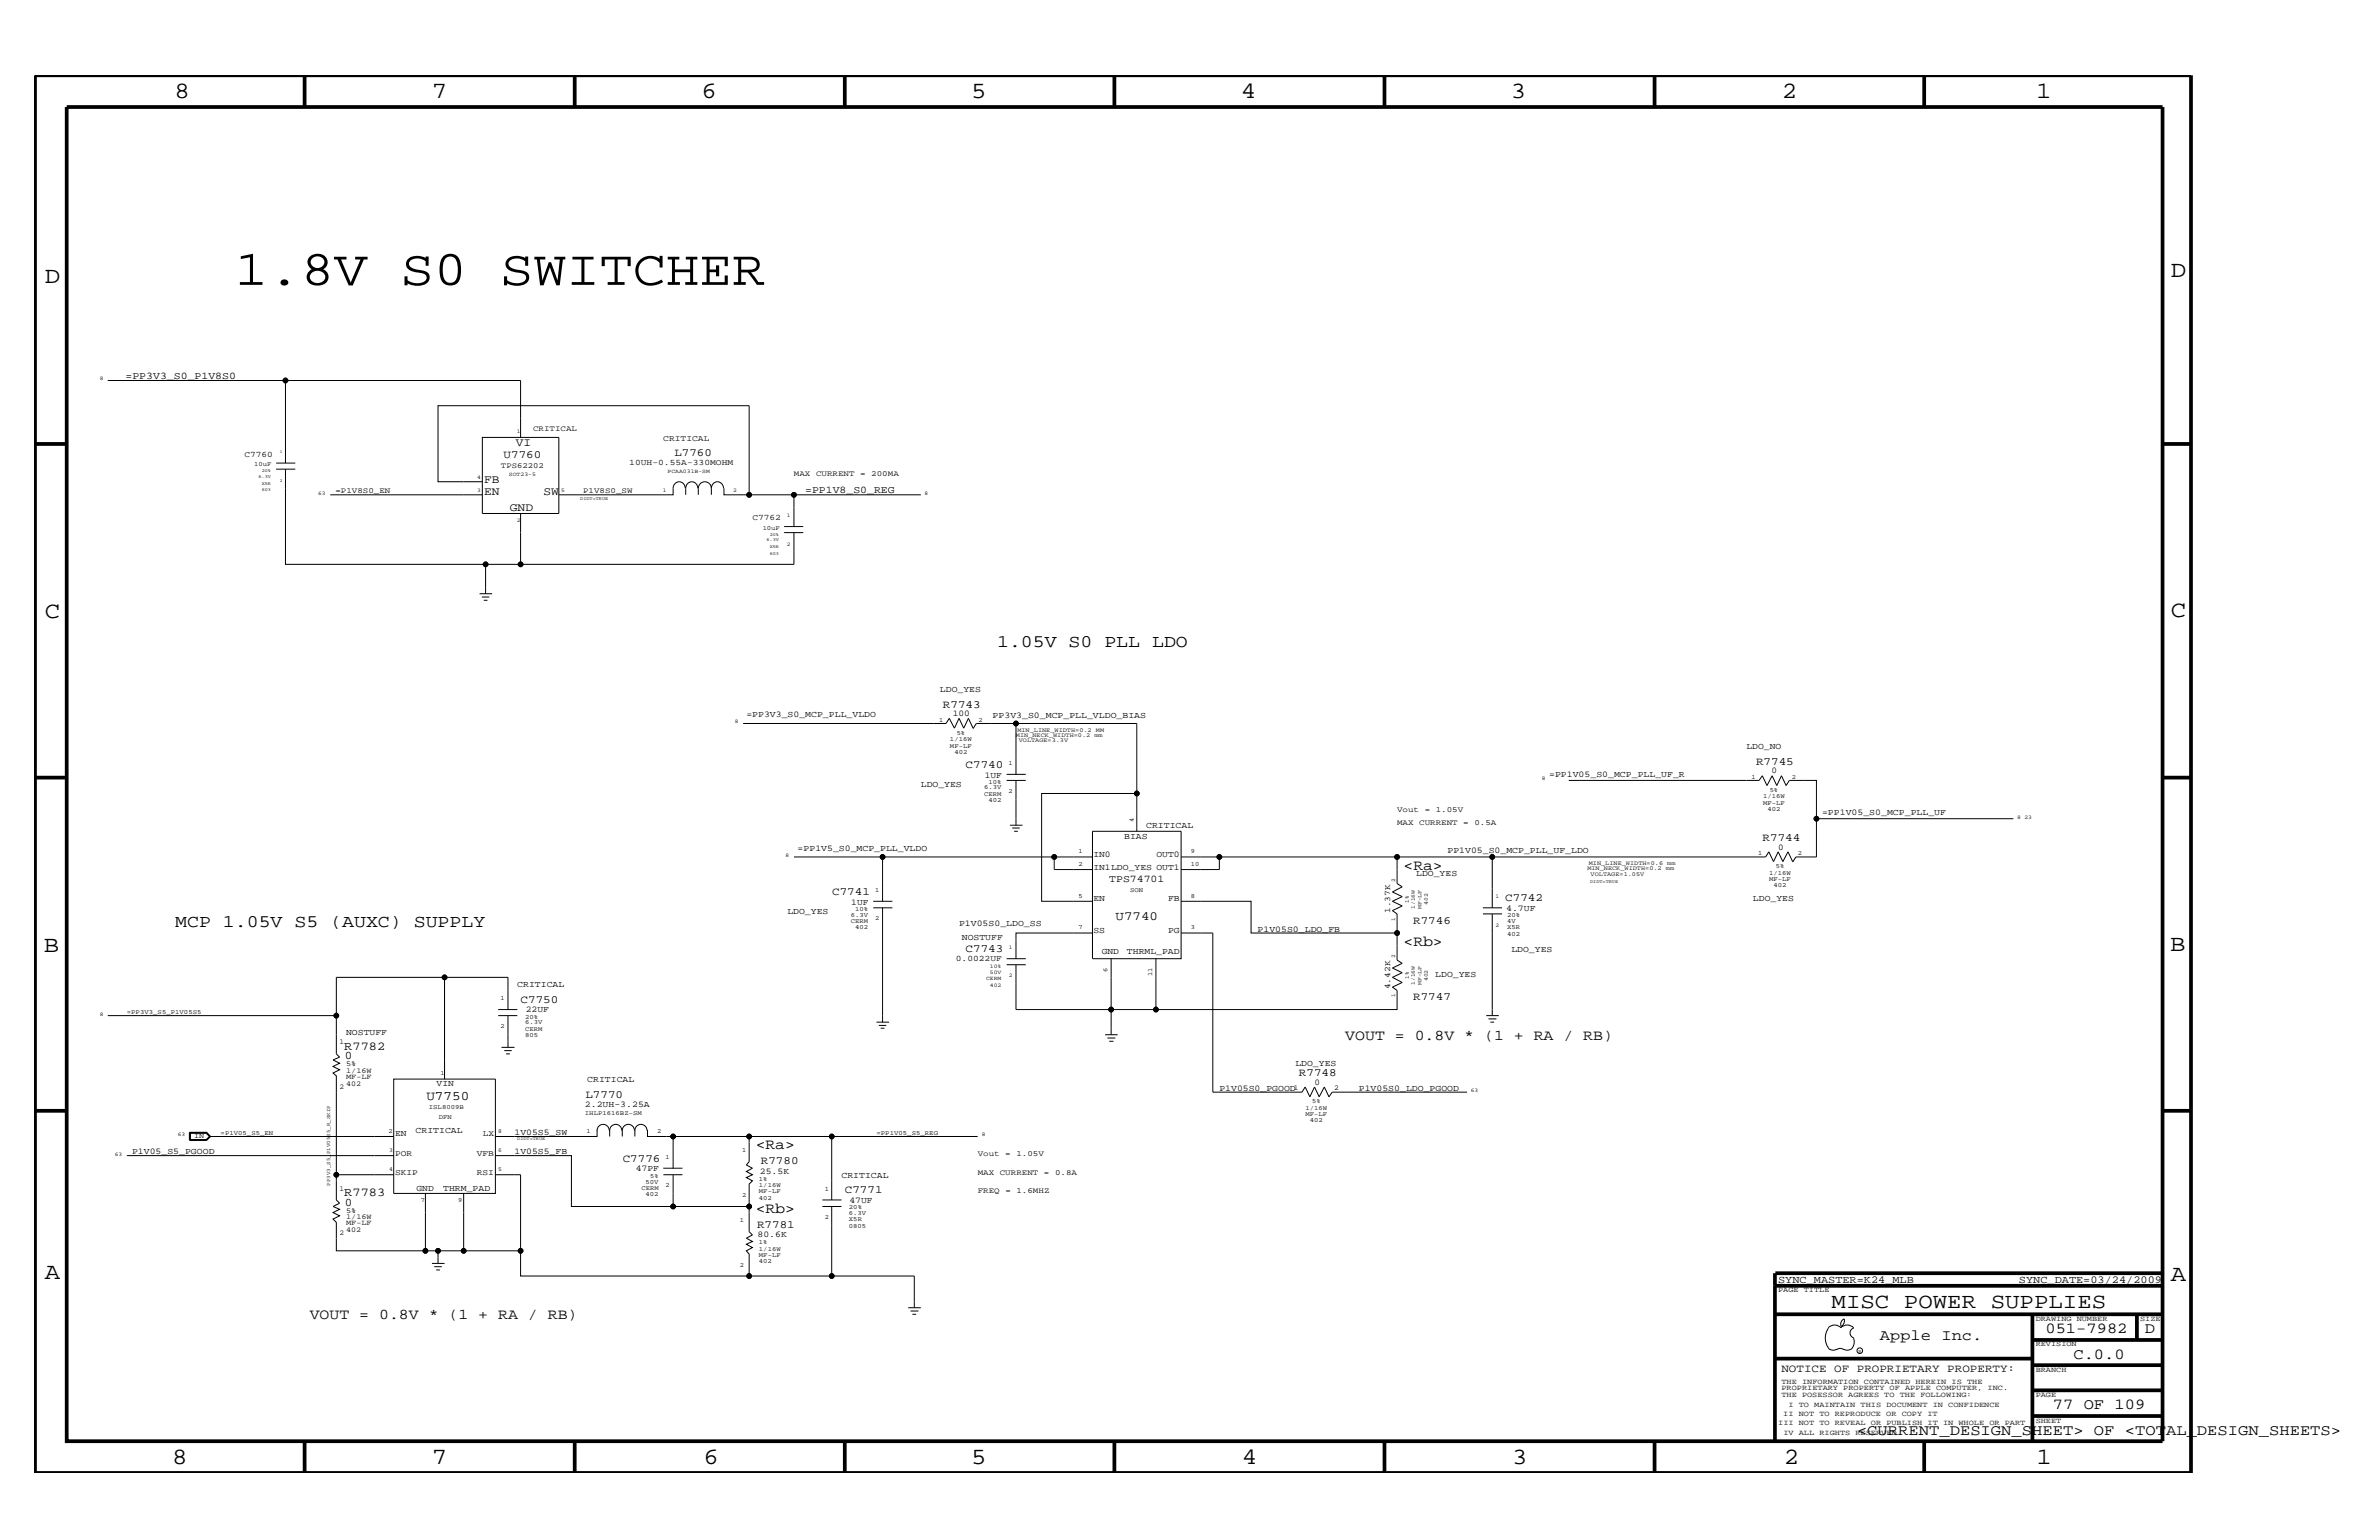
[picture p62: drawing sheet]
<svg xmlns="http://www.w3.org/2000/svg" width="432mm" height="279mm" viewBox="0 0 432 279" stroke-linecap="round" stroke-linejoin="round" font-family="sans-serif">
<defs><g id="words">
<text font-size="9.1" x="42.6" y="51.7">1.8V S0 SWITCHER</text>
<g font-size="4.2">
<text x="31.7" y="17.8">8</text>
<text x="78.4" y="17.8">7</text>
<text x="127.3" y="17.8">6</text>
<text x="176.3" y="17.8">5</text>
<text x="225.2" y="17.8">4</text>
<text x="274.2" y="17.8">3</text>
<text x="323.4" y="17.8">2</text>
<text x="369.6" y="17.8">1</text>
<text x="8.1" y="51.3">D</text>
<text x="394" y="50.3">D</text>
<text x="8.1" y="112.1">C</text>
<text x="394" y="111.9">C</text>
<text x="8" y="172.7">B</text>
<text x="393.9" y="172.5">B</text>
<text x="8.1" y="232">A</text>
<text x="394" y="232.4">A</text>
<text x="31.2" y="265.6">8</text>
<text x="78.4" y="265.6">7</text>
<text x="127.7" y="265.6">6</text>
<text x="176.3" y="265.6">5</text>
<text x="225.4" y="265.6">4</text>
<text x="274.5" y="265.6">3</text>
<text x="323.8" y="265.6">2</text>
<text x="369.7" y="265.6">1</text>
</g>
<text font-size="3.9" x="332.4" y="237.3">MISC POWER SUPPLIES</text>
<g font-size="3.2">
<text x="181" y="117.4">1.05V S0 PLL LDO</text>
<text x="31.8" y="168.2">MCP 1.05V S5 (AUXC) SUPPLY</text>
</g>
<g font-size="2.8">
<text x="341.2" y="243.1">Apple Inc.</text>
<text x="371.3" y="241.9">051-7982</text>
<text x="389.3" y="241.9">D</text>
<text x="376.3" y="246.5">C.0.0</text>
<text x="372.6" y="255.7">77 OF 109</text>
<text x="337.1" y="260.4">&lt;CURRENT_DESIGN_SHEET&gt; OF &lt;TOTAL_DESIGN_SHEETS&gt;</text>
</g>
<g font-size="2.7">
<text x="254.8" y="157.8">&lt;Ra&gt;</text>
<text x="254.8" y="171.6">&lt;Rb&gt;</text>
<text x="244.2" y="188.7">VOUT = 0.8V * (1 + RA / RB)</text>
<text x="137.2" y="208.5">&lt;Ra&gt;</text>
<text x="137.2" y="220">&lt;Rb&gt;</text>
<text x="56.2" y="239.4">VOUT = 0.8V * (1 + RA / RB)</text>
</g>
<text font-size="2.4" x="77.4" y="199.5">U7750</text>
<text font-size="2.3" x="202.5" y="167">U7740</text>
<g font-size="2.2">
<text x="62.5" y="190.5">R7782</text>
<text x="62.5" y="217">R7783</text>
</g>
<g font-size="2.1">
<text x="93.6" y="81">VI</text>
<text x="87.9" y="89.9">EN</text>
<text x="87.9" y="87.6">FB</text>
<text x="98.6" y="89.8">SW</text>
<text x="92.5" y="92.7">GND</text>
<text x="62.6" y="192.2">0</text>
<text x="62.6" y="218.7">0</text>
</g>
<g font-size="2">
<text x="91.4" y="83.2">U7760</text>
<text x="122.4" y="82.7">L7760</text>
<text x="171.2" y="128.4">R7743</text>
<text x="175.3" y="139.3">C7740</text>
<text x="318.7" y="138.7">R7745</text>
<text x="319.9" y="152.6">R7744</text>
<text x="151" y="162.3">C7741</text>
<text x="256.5" y="167.6">R7746</text>
<text x="273.2" y="163.5">C7742</text>
<text x="175.3" y="172.7">C7743</text>
<text x="94.5" y="182">C7750</text>
<text x="256.5" y="181.4">R7747</text>
<text x="235.8" y="195.2">R7748</text>
<text x="106.3" y="199.2">L7770</text>
<text x="113" y="210.8">C7776</text>
<text x="138.1" y="211.3">R7780</text>
<text x="153.3" y="216.5">C7771</text>
<text x="137.4" y="222.8">R7781</text>
<text x="323.3" y="248.9">NOTICE OF PROPRIETARY PROPERTY:</text>
</g>
<g font-size="1.9">
<text x="22.8" y="68.8">=PP3V3_S0_P1V8S0</text>
<text x="146.1" y="89.5">=PP1V8_S0_REG</text>
<text x="201.3" y="160">TPS74701</text>
<text x="322.7" y="232.7">SYNC_MASTER=K24_MLB</text>
<text x="366.4" y="232.7">SYNC_DATE=03/24/2009</text>
</g>
<g font-size="1.6">
<text x="170.6" y="125.5">LDO_YES</text>
<text x="135.5" y="130.1">=PP3V3_S0_MCP_PLL_VLDO</text>
<text x="172.9" y="130">100</text>
<text x="180.2" y="130.3">PP3V3_S0_MCP_PLL_VLDO_BIAS</text>
<text x="317" y="135.8">LDO_NO</text>
<text x="167.1" y="142.8">LDO_YES</text>
<text x="178.7" y="141.1">1UF</text>
<text x="281.2" y="141">=PP1V05_S0_MCP_PLL_UF_R</text>
<text x="321.6" y="140.3">0</text>
<text x="330.7" y="147.9">=PP1V05_S0_MCP_PLL_UF</text>
<text x="144.8" y="154.5">=PP1V5_S0_MCP_PLL_VLDO</text>
<text x="198.5" y="155.5">IN0</text>
<text x="204" y="152.3">BIAS</text>
<text x="208" y="150.2">CRITICAL</text>
<text x="209.9" y="155.5">OUT0</text>
<text x="262.7" y="154.8">PP1V05_S0_MCP_PLL_UF_LDO</text>
<text x="322.7" y="154.2">0</text>
<text x="198.5" y="157.8">IN1LDO_YES OUT1</text>
<text x="257" y="158.9">LDO_YES</text>
<text x="142.9" y="165.8">LDO_YES</text>
<text x="154.5" y="164.1">1UF</text>
<text x="174.1" y="167.9">P1V05S0_LDO_SS</text>
<text x="198.5" y="163.5">EN</text>
<text x="212" y="163.5">FB</text>
<text x="273.4" y="165.2">4.7UF</text>
<text x="318.2" y="163.5">LDO_YES</text>
<text x="174.6" y="170.5">NOSTUFF</text>
<text x="198.5" y="169.3">SS</text>
<text x="200" y="173.1">GND</text>
<text x="204.6" y="173.1">THRML_PAD</text>
<text x="212" y="169.3">PG</text>
<text x="228.3" y="169">P1V05S0_LDO_FB</text>
<text x="274.3" y="172.7">LDO_YES</text>
<text x="93.9" y="179.1">CRITICAL</text>
<text x="260.5" y="177.3">LDO_YES</text>
<text x="95.4" y="183.7">22UF</text>
<text x="62.8" y="187.7">NOSTUFF</text>
<text x="79.2" y="197">VIN</text>
<text x="106.6" y="196.4">CRITICAL</text>
<text x="221.3" y="197.9">P1V05S0_PGOOD</text>
<text x="235.1" y="193.5">LDO_YES</text>
<text x="238.6" y="196.9">0</text>
<text x="246.6" y="197.9">P1V05S0_LDO_PGOOD</text>
<text x="106.2" y="200.8">2.2UH-3.25A</text>
<text x="24" y="209.4">P1V05_S5_PGOOD</text>
<text x="71.7" y="206.2">EN</text>
<text x="75.4" y="205.6">CRITICAL</text>
<text x="93.4" y="209.4">1V05S5_FB</text>
<text x="93.4" y="205.9">1V05S5_SW</text>
<text x="115.4" y="212.5">47PF</text>
<text x="137.9" y="213">25.5K</text>
<text x="152.7" y="213.6">CRITICAL</text>
<text x="75.6" y="216">GND</text>
<text x="80.4" y="216">THRM_PAD</text>
<text x="154.2" y="218.3">47UF</text>
<text x="137.5" y="224.5">80.6K</text>
</g>
<g font-size="1.5">
<text x="44.4" y="82.8">C7760</text>
<text x="120.4" y="80">CRITICAL</text>
<text x="114.2" y="84.4">10UH-0.55A-330MOHM</text>
<text x="136.6" y="94.3">C7762</text>
<text x="252.3" y="165.7" transform="rotate(-90 252.3 165.7)">1.37K</text>
<text x="173.5" y="174.4">0.0022UF</text>
<text x="252.3" y="179.5" transform="rotate(-90 252.3 179.5)">4.42K</text>
<text x="71.7" y="209.7">POR</text>
<text x="86.5" y="209.7">VFB</text>
<text x="87.6" y="206.2">LX</text>
<text x="71.7" y="213.1">SKIP</text>
<text x="86.5" y="213.1">RSI</text>
</g>
<g font-size="1.4">
<text x="96.8" y="78.2">CRITICAL</text>
<text x="60.9" y="89.5">=P1V8S0_EN</text>
<text x="90.9" y="84.9">TPS62202</text>
<text x="105.8" y="89.5">P1V8S0_SW</text>
<text x="144.1" y="86.3">MAX CURRENT = 200MA</text>
<text x="253.6" y="147.3">Vout = 1.05V</text>
<text x="253.6" y="149.7">MAX CURRENT = 0.5A</text>
<text x="61.6" y="189.4">1</text>
<text x="61.6" y="197.6">2</text>
<text x="62.8" y="197">402</text>
<text x="62.8" y="193.5">5%</text>
<text x="62.8" y="194.7">1/16W</text>
<text x="62.8" y="195.8">MF-LF</text>
<text x="234.9" y="197.7">1</text>
<text x="242.1" y="197.7">2</text>
<text x="35.2" y="206.5">IN</text>
<text x="177.5" y="209.7">Vout = 1.05V</text>
<text x="177.5" y="213.1">MAX CURRENT = 0.8A</text>
<text x="61.6" y="216">1</text>
<text x="62.8" y="220">5%</text>
<text x="62.8" y="221.2">1/16W</text>
<text x="177.5" y="216.5">FREQ = 1.6MHZ</text>
<text x="61.6" y="224.1">2</text>
<text x="62.8" y="223.5">402</text>
<text x="62.8" y="222.3">MF-LF</text>
<text x="322.7" y="234.4">PAGE TITLE</text>
<text x="369.5" y="239.6">DRAWING NUMBER</text>
<text x="388.5" y="239.6">SIZE</text>
<text x="369.5" y="244.2">REVISION</text>
<text x="323.3" y="251.1">THE INFORMATION CONTAINED HEREIN IS THE</text>
<text x="369.5" y="248.9">BRANCH</text>
<text x="323.3" y="253.4">THE POSESSOR AGREES TO THE FOLLOWING:</text>
<text x="323.3" y="252.3">PROPRIETARY PROPERTY OF APPLE COMPUTER, INC.</text>
<text x="323.7" y="256.9">II NOT TO REPRODUCE OR COPY IT</text>
<text x="324.6" y="255.2">I TO MAINTAIN THIS DOCUMENT IN CONFIDENCE</text>
<text x="369.5" y="253.4">PAGE</text>
<text x="322.7" y="258.6">III NOT TO REVEAL OR PUBLISH IT IN WHOLE OR PART</text>
<text x="323.7" y="260.4">IV ALL RIGHTS RESERVED</text>
<text x="369.5" y="258.1">SHEET</text>
</g>
<g font-size="1.2">
<text x="46.1" y="84.5">10uF</text>
<text x="138.4" y="96.1">10uF</text>
<text x="170.4" y="130.9">1</text>
<text x="177.6" y="130.9">2</text>
<text x="172.4" y="135.7">MF-LF</text>
<text x="172.4" y="134.5">1/16W</text>
<text x="173.2" y="136.8">402</text>
<text x="173.7" y="133.3">5%</text>
<text x="178.6" y="143.2">6.3V</text>
<text x="179.4" y="142.2">10%</text>
<text x="183" y="138.7">1</text>
<text x="183" y="144">2</text>
<text x="317.9" y="141.3">1</text>
<text x="321.2" y="143.7">5%</text>
<text x="325.2" y="141.3">2</text>
<text x="178.6" y="144.4">CERM</text>
<text x="179.4" y="145.6">402</text>
<text x="205.8" y="149.1" transform="rotate(-90 205.8 149.1)">4</text>
<text x="320" y="144.8">1/16W</text>
<text x="320" y="146">MF-LF</text>
<text x="320.8" y="147.2">402</text>
<text x="195.7" y="154.8">1</text>
<text x="216.2" y="154.8">9</text>
<text x="319.1" y="155.1">1</text>
<text x="326.3" y="155.1">2</text>
<text x="158.8" y="161.8">1</text>
<text x="195.7" y="157.1">2</text>
<text x="205.1" y="161.8">SON</text>
<text x="216.2" y="157.1">10</text>
<text x="321.1" y="158.7">1/16W</text>
<text x="321.1" y="159.8">MF-LF</text>
<text x="321.9" y="161">402</text>
<text x="322.3" y="157.5">5%</text>
<text x="154.4" y="166.3">6.3V</text>
<text x="154.4" y="167.4">CERM</text>
<text x="155.2" y="165.2">10%</text>
<text x="158.8" y="167">2</text>
<text x="195.7" y="162.8">5</text>
<text x="216.2" y="162.8">8</text>
<text x="273.6" y="167.4">4V</text>
<text x="273.6" y="166.4">20%</text>
<text x="155.2" y="168.6">402</text>
<text x="195.7" y="168.6">7</text>
<text x="216.2" y="168.6">3</text>
<text x="273.6" y="168.6">X5R</text>
<text x="273.6" y="169.8">402</text>
<text x="201" y="176.4" transform="rotate(-90 201 176.4)">6</text>
<text x="209.1" y="177.2" transform="rotate(-90 209.1 177.2)">11</text>
<text x="23" y="184">=PP3V3_S5_P1V05S5</text>
<text x="90.8" y="181.4">1</text>
<text x="95.3" y="184.9">20%</text>
<text x="95.3" y="185.9">6.3V</text>
<text x="90.8" y="186.5">2</text>
<text x="95.3" y="187.1">CERM</text>
<text x="95.3" y="188.2">805</text>
<text x="79.9" y="195">1</text>
<text x="77.9" y="201.2">ISL8009B</text>
<text x="79.7" y="203.1">DFN</text>
<text x="106.2" y="202.3">IHLP1616BZ-SM</text>
<text x="236.9" y="202.5">MF-LF</text>
<text x="236.9" y="201.4">1/16W</text>
<text x="237.7" y="203.7">402</text>
<text x="238.2" y="200.2">5%</text>
<text x="40" y="205.9">=P1V05_S5_EN</text>
<text x="70.5" y="205.5">2</text>
<text x="106.4" y="205.6">1</text>
<text x="119.3" y="205.6">2</text>
<text x="134.7" y="209.1">1</text>
<text x="159.1" y="205.9">=PP1V05_S5_REG</text>
<text x="116.4" y="215.8">CERM</text>
<text x="117.2" y="214.7">50V</text>
<text x="118" y="213.6">5%</text>
<text x="120.8" y="210.3">1</text>
<text x="120.8" y="215.4">2</text>
<text x="137.8" y="215.4">1/16W</text>
<text x="137.8" y="214.2">1%</text>
<text x="76.4" y="218.1">7</text>
<text x="83.1" y="218.1">9</text>
<text x="117.2" y="217">402</text>
<text x="134.3" y="221.8">1</text>
<text x="134.7" y="217.1">2</text>
<text x="137.8" y="216.5">MF-LF</text>
<text x="137.8" y="217.7">402</text>
<text x="149.7" y="216">1</text>
<text x="149.7" y="221.2">2</text>
<text x="154.1" y="221.6">X5R</text>
<text x="154.1" y="219.4">20%</text>
<text x="154.1" y="220.5">6.3V</text>
<text x="137.8" y="225.7">1%</text>
<text x="137.8" y="226.9">1/16W</text>
<text x="154.1" y="222.8">0805</text>
<text x="134.3" y="229.8">2</text>
<text x="137.8" y="229.2">402</text>
<text x="137.8" y="228.1">MF-LF</text>
</g>
<g font-size="1.1">
<text x="184.4" y="133.7">MIN_NECK_WIDTH=0.2 mm</text>
<text x="184.7" y="132.8">MIN_LINE_WIDTH=0.2 MM</text>
<text x="184.9" y="134.6">VOLTAGE=3.3V</text>
<text x="288.1" y="157.9">MIN_NECK_WIDTH=0.2 mm</text>
<text x="288.4" y="157">MIN_LINE_WIDTH=0.6 mm</text>
<text x="288.7" y="158.9">VOLTAGE=1.05V</text>
<text x="70.6" y="209">3</text>
<text x="90.4" y="205.5">8</text>
<text x="90.4" y="209">6</text>
<text x="70.6" y="212.4">4</text>
<text x="90.4" y="212.4">5</text>
</g>
<g font-size="1">
<text x="18.1" y="69">8</text>
<text x="93.8" y="78.5">1</text>
<text x="57.7" y="89.8">63</text>
<text x="86.6" y="89.3">3</text>
<text x="86.6" y="87">4</text>
<text x="92.4" y="86.3">SOT23-5</text>
<text x="101.9" y="89.3">5</text>
<text x="120.3" y="89.2">1</text>
<text x="121.2" y="85.8">PCAA031B-SM</text>
<text x="133.1" y="89.2">2</text>
<text x="167.8" y="89.8">8</text>
<text x="93.8" y="94.7">2</text>
<text x="142.8" y="93.8">1</text>
<text x="142.8" y="99">2</text>
<text x="133.4" y="131.3">8</text>
<text x="279.8" y="141.6">8</text>
<text x="366.1" y="148.5">8 23</text>
<text x="142.6" y="155.5">8</text>
<text x="253.2" y="160" transform="rotate(-90 253.2 160)">2</text>
<text x="253.2" y="167.1" transform="rotate(-90 253.2 167.1)">1</text>
<text x="255.7" y="163.9" transform="rotate(-90 255.7 163.9)">1%</text>
<text x="256.8" y="164.9" transform="rotate(-90 256.8 164.9)">1/16W</text>
<text x="258" y="164.9" transform="rotate(-90 258 164.9)">MF-LF</text>
<text x="259.2" y="164.2" transform="rotate(-90 259.2 164.2)">402</text>
<text x="271.4" y="162.9">1</text>
<text x="183.1" y="172.2">1</text>
<text x="253.2" y="173.8" transform="rotate(-90 253.2 173.8)">2</text>
<text x="271.4" y="168.2">2</text>
<text x="179" y="177.8">CERM</text>
<text x="179.7" y="179">402</text>
<text x="179.7" y="176.6">50V</text>
<text x="179.7" y="175.6">10%</text>
<text x="183.1" y="177.3">2</text>
<text x="255.7" y="177.7" transform="rotate(-90 255.7 177.7)">1%</text>
<text x="256.8" y="178.7" transform="rotate(-90 256.8 178.7)">1/16W</text>
<text x="258" y="178.7" transform="rotate(-90 258 178.7)">MF-LF</text>
<text x="259.2" y="178" transform="rotate(-90 259.2 178)">402</text>
<text x="18.1" y="184.3">8</text>
<text x="253.2" y="180.9" transform="rotate(-90 253.2 180.9)">1</text>
<text x="267" y="198.1">63</text>
<text x="20.8" y="209.7">63</text>
<text x="32.3" y="206.2">63</text>
<text x="178.2" y="206.2">8</text>
</g>
<g font-size=".9">
<text x="59.9" y="215.2" transform="rotate(-90 59.9 215.2)">PP3V3_S5_P1V05S5_R_SKIP</text>
<text x="337.3" y="245.4">R</text>
</g>
<g font-size=".8">
<text x="50.8" y="82.2">1</text>
<text x="46.9" y="86.7">6.3V</text>
<text x="47.5" y="89">603</text>
<text x="47.5" y="87.9">X5R</text>
<text x="47.5" y="85.7">20%</text>
<text x="50.8" y="87.4">2</text>
<text x="105.3" y="90.8">DIDT=TRUE</text>
<text x="139.1" y="98.2">6.3V</text>
<text x="139.7" y="99.4">X5R</text>
<text x="139.7" y="100.6">603</text>
<text x="139.7" y="97.2">20%</text>
<text x="288.6" y="160.1">DIDT=TRUE</text>
<text x="93.9" y="206.8">DIDT=TRUE</text>
</g>
</g></defs>
<g fill="none" stroke="#000" stroke-width=".18">
<path d="M19.6 69h74.9v10.4M51.8 69v15M87.5 79.4h13.9v13.8h-13.9zM50.1 85.1h3.5M50.1 84h3.5M51.8 85.1v17.3h36.3v5.3M59.9 89.8h27.6M87.5 87.4h-8v-13.8h56.5v16.2h31.1M94.5 93.2v9.2h-6.4M124.4 88.6a1.1 1.1 0 0 0-1.1-1.2 1.1 1.1 0 0 0-1.1 1.2v1.2h-20.8M126.7 88.6a1.1 1.1 0 0 0-1.1-1.2 1.1 1.1 0 0 0-1.1 1.2v1.2M129.1 88.6a1.19 1.19 0 0 0-1.2-1.2 1.19 1.19 0 0 0-1.2 1.2v1.2"/>
<path d="M129.1 88.6a1.1 1.1 0 0 1 1.1-1.2 1.1 1.1 0 0 1 1.1 1.2M129.1 88.6v1.2M131.4 88.6v1.2h4.6M142.3 96.6h3.5M142.3 95.5h3.5M144.1 89.8v5.7M144.1 96.6v5.8h-49.6M87 107.7h2.3M87.5 108.3h1.3M87.8 108.9h.7M134.9 131.3h36.8l.6-1 .9 1.8 .9-1.8 .8 1.8 .9-1.8 .8 1.8M184.4 131.3h-7.2l-.6 .9"/>
<path d="M144.1 155.5h16.1M182.7 141.6h3.5M182.7 140.5h3.5M183.3 149.7h2.3M183.7 150.2h1.4M184.1 150.8h.6M184.4 140.5v-9.2h21.9v12.7M184.4 141.6v8.1M191.3 155.5h-31.1v8M191.3 155.5h7M191.3 155.5v2.3h7M198.3 150.8h16.1v23.1h-16.1z"/>
<path d="M206.3 150.8v-6.8h-17.2v19.5h9.2M214.4 155.5h6.9M221.3 155.5h32.3v4.8l.9 .6-1.8 .9 1.8 .9-1.8 .8 1.8 .9-1.8 .8 .9 .6v3.5M221.3 155.5v2.3h-6.9M253.6 155.5h17.2v9.2M270.8 155.5h49.7l.6-1 .8 1.8 .8-1.8 .9 1.8 .9-1.8 .9 1.8M284.7 141.6h34.6l.6-.9 .8 1.8 .9-1.8 .9 1.8 .8-1.8 .9 1.8 .6-.9h4.9v6.9h35.7M329.7 148.5v7h-3.7l-.6 .9M80.7 177.3h11.5v5.9M158.5 164.7h3.5M158.5 163.5h3.5M160.2 164.7v20.7"/>
<path d="M182.7 175h3.5M182.7 173.9h3.5M184.4 175v8.2h25.4M198.3 169.3h-13.9v4.6M201.7 173.9v13.8M214.4 163.5h12.7v5.8h26.5v4.9l.9 .6-1.8 .8 1.8 .9-1.8 .8 1.8 1-1.8 .8 .9 .6v3.5h-43.8v-9.3M214.4 169.3h5.7v28.8h16.2l.6-.9 .8 1.8 .9-1.8 .8 1.8 1-1.8 .8 1.8 .6-.9h24.5M269.2 165.8h3.4M269.2 164.7h3.4M270.8 165.8v18.5M19.6 184.3h41.4v6.9l.6 .6-1.1 .5 1.1 .6-1.1 .6 1.1 .6-1.1 .6 .5 .5v17.9M61 184.3v-7h19.7v18.5"/>
<path d="M71.5 195.8h18.4v20.7h-18.4zM90.4 184.3h3.5M90.4 183.2h3.5M91 190h2.4M91.5 190.6h1.4M91.9 191.2h.6M92.2 184.3v5.7M159.1 185.4h2.3M159.5 186h1.4M159.9 186.5h.6M200.6 187.7h2.3M201 188.3h1.4"/>
<path d="M201.3 188.9h.8M269.7 184.3h2.3M270.2 184.9h1.4M270.5 185.4h.7M23 209.7h48.5M34.4 205.4h3.1l.7 .8-.7 .7h-3.1zM34.5 205.5v1.3h2.9M34.5 205.6h2.9l.6 .6M37.4 205.5l.7 .7-.7 .6M38 206.2l-.6 .6M38 206.2h33.5M38.2 206.2l-.7-.7h-3v1.4"/>
<path d="M71.5 213.1h-10.5v4.6l.6 .6-1.1 .6 1.1 .5-1.1 .6 1.1 .6-1.1 .6 .5 .6v5.1h16.2v-10.4M84.2 216.5v10.4h10.3v4.6h56.5M89.9 209.7h13.8v9.2h18.5v-5.8M89.9 213.1h4.6v13.8M108.4 205v1.2h-18.5M108.4 205.1a1.1 1.1 0 0 1 1.1-1.1 1.1 1.1 0 0 1 1.1 1.1M110.7 205.1a1.1 1.1 0 0 1 1.1-1.1 1.1 1.1 0 0 1 1.1 1.1M110.7 205v1.2M112.9 205.1a1.1 1.1 0 0 1 1.1-1.1 1.1 1.1 0 0 1 1.1 1.1M112.9 205v1.2M115.2 205.1a1.1 1.1 0 0 1 1.1-1.1 1.1 1.1 0 0 1 1.1 1.1M115.2 205v1.2"/>
<path d="M117.5 205v1.2h60M120.4 213.1h3.5M120.4 211.9h3.5M122.2 218.9h13.8M122.2 206.2v5.7M136 206.2v4.6l-.5 .6 1.1 .5-1.1 .6 1.1 .6-1.1 .5 1.1 .6-.6 .6v8.7l.6 .6-1.1 .5 1.1 .6-1.1 .5 1.1 .6-1.1 .6 .5 .6v4M149.3 218.9h3.4M149.3 217.7h3.4M151 218.9v12.6h14.9v5.8M151 206.2v11.5M77.2 226.9h2.3M78.4 229.2h2.3"/>
<path d="M78.8 229.8h1.4M79.2 230.4h.6M84.2 226.9h-4.7v2.3M164.8 237.3h2.3M165.3 237.9h1.4M165.6 238.4h.7M334.7 239.3l.1 .3a1.19 1.19 0 0 1-.6 1.1M334.8 239.3a1.02 1.02 0 0 0-.6 1.3M331.8 240.9a1.61 1.61 0 0 1 2.4 0M331.9 241a3.1 3.1 0 0 0 .2 3.9M332.1 244.8l.6 .2 .7-.2M333.4 244.9l.6-.3 .7 .3"/>
<path d="M334.1 240.9a1.61 1.61 0 0 1 2.3 0M334.6 244.8l.7 .2 .6-.2M336.4 242.8l.2 .6a1.95 1.95 0 0 1-.6 1.4M336.5 240.9a.93 .93 0 0 0-.7 .9 .93 .93 0 0 0 .7 .9"/>
<circle cx="51.8" cy="69" r=".42"/>
<circle cx="136" cy="89.8" r=".42"/>
<circle cx="144.1" cy="89.8" r=".42"/>
<circle cx="88.1" cy="102.4" r=".42"/>
<circle cx="94.5" cy="102.4" r=".42"/>
<circle cx="184.4" cy="131.3" r=".42"/>
<circle cx="160.2" cy="155.5" r=".42"/>
<circle cx="191.3" cy="155.5" r=".42"/>
<circle cx="206.3" cy="144" r=".42"/>
<circle cx="221.3" cy="155.5" r=".42"/>
<circle cx="253.6" cy="155.5" r=".42"/>
<circle cx="270.8" cy="155.5" r=".42"/>
<circle cx="329.7" cy="148.5" r=".42"/>
<circle cx="80.7" cy="177.3" r=".42"/>
<circle cx="253.6" cy="169.3" r=".42"/>
<circle cx="61" cy="184.3" r=".42"/>
<circle cx="201.7" cy="183.2" r=".42"/>
<circle cx="209.8" cy="183.2" r=".42"/>
<circle cx="61" cy="213.1" r=".42"/>
<circle cx="122.2" cy="218.9" r=".42"/>
<circle cx="122.2" cy="206.2" r=".42"/>
<circle cx="136" cy="206.2" r=".42"/>
<circle cx="136" cy="218.9" r=".42"/>
<circle cx="151" cy="206.2" r=".42"/>
<circle cx="77.2" cy="226.9" r=".42"/>
<circle cx="79.5" cy="226.9" r=".42"/>
<circle cx="84.2" cy="226.9" r=".42"/>
<circle cx="94.5" cy="226.9" r=".42"/>
<circle cx="136" cy="231.5" r=".42"/>
<circle cx="151" cy="231.5" r=".42"/>
<circle cx="337.6" cy="245.1" r=".51"/>
</g>
<g fill="none" stroke="#000" stroke-width=".68" stroke-linecap="butt">
<path d="M6.4 13.7h391.3v253.5h-391.3zM12.1 19.4h380.4v242.1h-380.4zM55.3 13.7v5.7M104.3 13.7v5.7M153.3 13.7v5.7M202.3 13.7v5.7M251.3 13.7v5.7M300.3 13.7v5.7M349.3 13.7v5.7M6.4 80.5h5.7M392.5 80.5h5.2M6.4 141.1h5.7"/>
<path d="M392.5 141.1h5.2M6.4 201.5h5.7M392.5 201.5h5.2M322.2 231v30.5M322.2 233.3h70.3M322.2 238.4h70.3M322.2 231h70.3M368.9 238.4v23.1M387.9 238.4v4.7M322.2 246.5h46.7M368.9 256.9h23.6M368.9 252.3h23.6"/>
<path d="M368.9 247.7h23.6M368.9 243.1h23.6M55.3 261.5v5.7M104.3 261.5v5.7M153.3 261.5v5.7M202.3 261.7v5.5M251.3 261.5v5.7M300.3 261.5v5.7M349.3 261.5v5.7"/>
</g>
<g fill="#000">
<circle cx="51.8" cy="69" r=".42"/>
<circle cx="136" cy="89.8" r=".42"/>
<circle cx="144.1" cy="89.8" r=".42"/>
<circle cx="88.1" cy="102.4" r=".42"/>
<circle cx="94.5" cy="102.4" r=".42"/>
<circle cx="184.4" cy="131.3" r=".42"/>
<circle cx="160.2" cy="155.5" r=".42"/>
<circle cx="191.3" cy="155.5" r=".42"/>
<circle cx="206.3" cy="144" r=".42"/>
<circle cx="221.3" cy="155.5" r=".42"/>
<circle cx="253.6" cy="155.5" r=".42"/>
<circle cx="270.8" cy="155.5" r=".42"/>
<circle cx="329.7" cy="148.5" r=".42"/>
<circle cx="80.7" cy="177.3" r=".42"/>
<circle cx="253.6" cy="169.3" r=".42"/>
<circle cx="61" cy="184.3" r=".42"/>
<circle cx="201.7" cy="183.2" r=".42"/>
<circle cx="209.8" cy="183.2" r=".42"/>
<circle cx="61" cy="213.1" r=".42"/>
<circle cx="122.2" cy="218.9" r=".42"/>
<circle cx="122.2" cy="206.2" r=".42"/>
<circle cx="136" cy="206.2" r=".42"/>
<circle cx="136" cy="218.9" r=".42"/>
<circle cx="151" cy="206.2" r=".42"/>
<circle cx="77.2" cy="226.9" r=".42"/>
<circle cx="79.5" cy="226.9" r=".42"/>
<circle cx="84.2" cy="226.9" r=".42"/>
<circle cx="94.5" cy="226.9" r=".42"/>
<circle cx="136" cy="231.5" r=".42"/>
<circle cx="151" cy="231.5" r=".42"/>
</g>
<use href="#words"/>
</svg>
